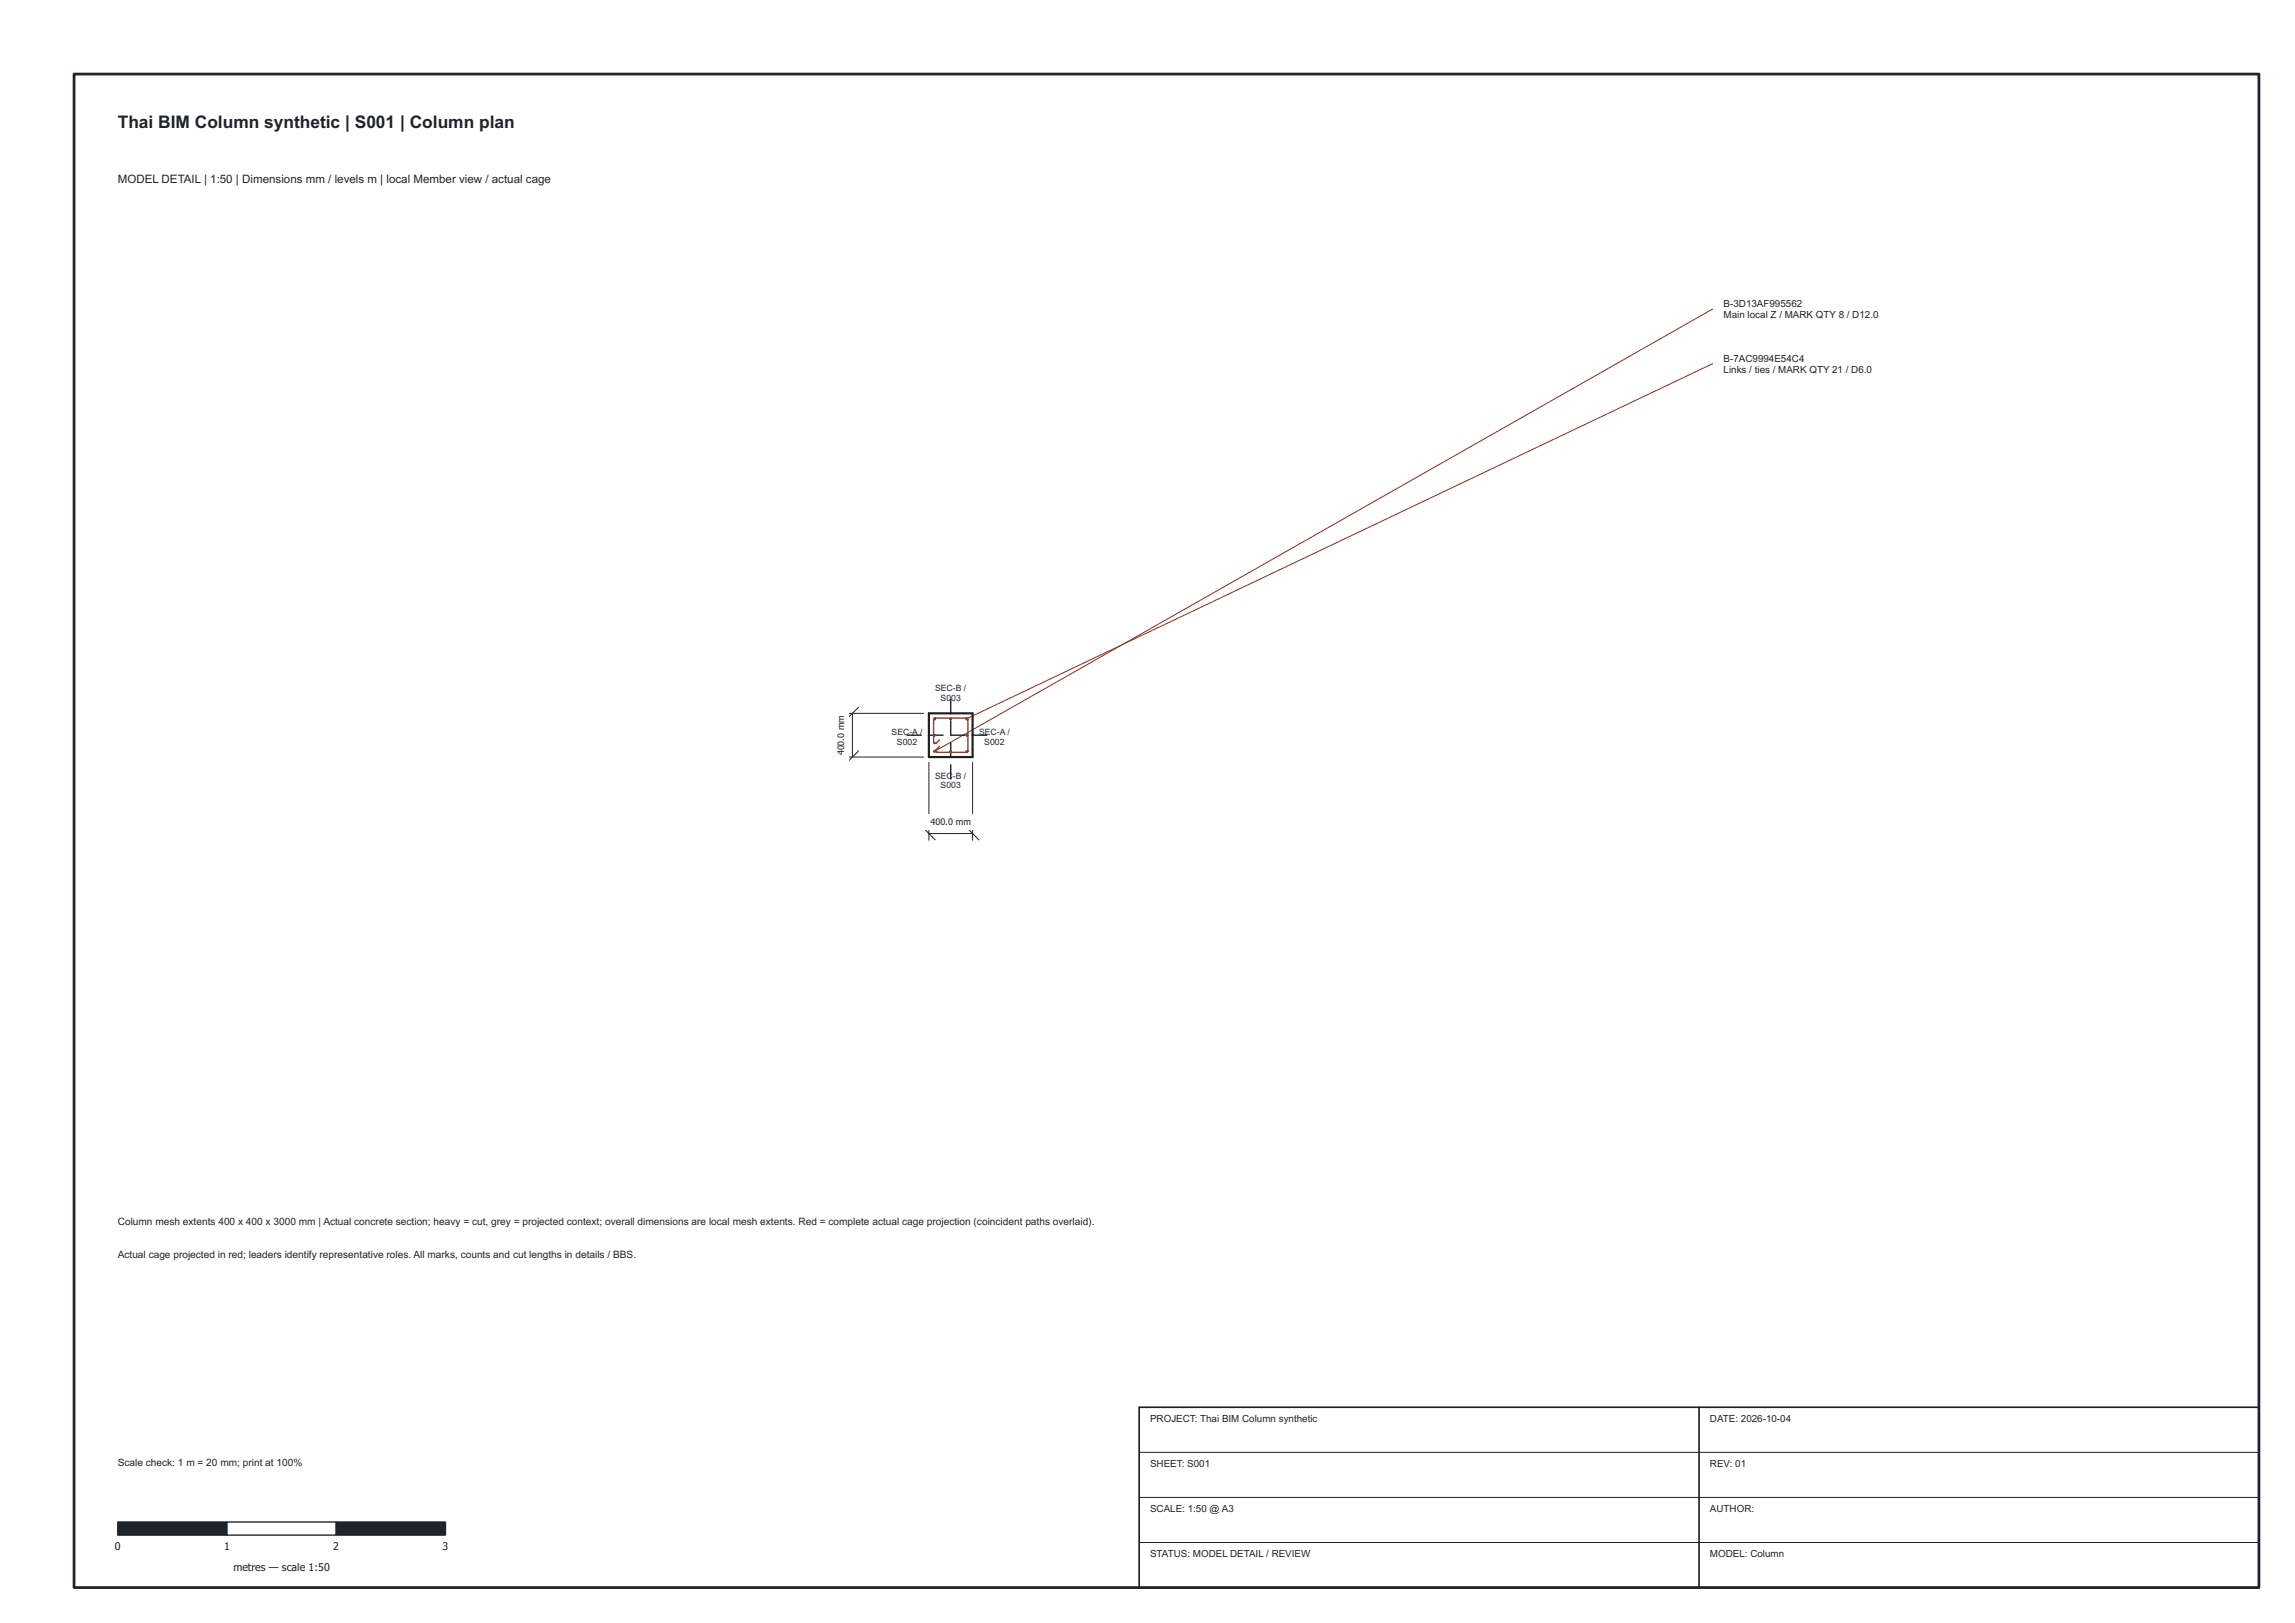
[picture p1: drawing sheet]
<svg xmlns="http://www.w3.org/2000/svg" width="420mm" height="297mm" viewBox="0 0 420 297" stroke-linecap="round" stroke-linejoin="round" font-family="sans-serif">
<defs><g id="words">
<text font-size="3.2" fill="#1e242c" x="21.6" y="23.4">Thai BIM Column synthetic | S001 | Column plan</text>
<text font-size="2.1" fill="#1e242c" x="21.6" y="33.5">MODEL DETAIL | 1:50 | Dimensions mm / levels m | local Member view / actual cage</text>
<g font-size="1.9" fill="#1e242c">
<text x="21.6" y="224.2">Column mesh extents 400 x 400 x 3000 mm | Actual concrete section; heavy = cut, grey = projected context; overall dimensions are local mesh extents. Red = complete actual cage projection (coincident paths overlaid).</text>
<text x="21.6" y="230.2">Actual cage projected in red; leaders identify representative roles. All marks, counts and cut lengths in details / BBS.</text>
<text x="21.6" y="268.2">Scale check: 1 m = 20 mm; print at 100%</text>
<text x="21" y="283.7">0</text>
<text x="41" y="283.7">1</text>
<text x="42.7" y="287.5">metres — scale 1:50</text>
<text x="61" y="283.7">2</text>
<text x="81" y="283.7">3</text>
</g>
<g font-size="1.8" fill="#1e242c">
<text x="315.6" y="56.2">B-3D13AF995562</text>
<text x="315.6" y="58.2">Main local Z / MARK QTY 8 / D12.0</text>
<text x="315.6" y="66.2">B-7AC9994E54C4</text>
<text x="315.6" y="68.2">Links / ties / MARK QTY 21 / D6.0</text>
<text x="210.6" y="260.2">PROJECT: Thai BIM Column synthetic</text>
<text x="313.1" y="260.2">DATE: 2026-10-04</text>
<text x="210.6" y="268.4">SHEET: S001</text>
<text x="313.1" y="268.4">REV: 01</text>
<text x="210.6" y="276.7">SCALE: 1:50 @ A3</text>
<text x="313.1" y="276.7">AUTHOR:</text>
<text x="210.6" y="284.9">STATUS: MODEL DETAIL / REVIEW</text>
<text x="313.1" y="284.9">MODEL: Column</text>
</g>
<g font-size="1.6" fill="#1e242c">
<text x="171.2" y="126.5">SEC-B /</text>
<text x="172.2" y="128.3">S0</text>
<text x="174.1" y="128.3">03</text>
<text x="163.2" y="134.5">SEC-A /</text>
<text x="164.2" y="136.3">S002</text>
<text x="179.2" y="134.5">SEC-A /</text>
<text x="180.2" y="136.3">S002</text>
<text x="154.6" y="138.3" transform="rotate(-90 154.6 138.3)">400.0 mm</text>
<text x="171.2" y="142.5">SEC</text>
<text x="174.5" y="142.5">-B /</text>
<text x="172.2" y="144.3">S003</text>
<text x="170.4" y="151.1">400.0 mm</text>
</g>
</g></defs>
<path d="M313.6 56.6l-142.5 80.9M313.6 66.6l-136.5 64.9" fill="none" stroke="#8c301b" stroke-width=".18"/>
<path d="M208.6 265.8h205M208.6 274.1h205M208.6 282.3h205" fill="none" stroke="#202020" stroke-width=".18"/>
<path d="M166.1 134.6h2.6M170.1 134.6h2.6M174.1 132v2.6h2.6M174.1 128v2.6M174.1 136v2.6M174.1 140v2.6M178.1 134.6h2.6" fill="none" stroke="#202020" stroke-width=".25"/>
<g fill="none" stroke="#8c301b" stroke-width=".25">
<path d="M171 131.5l-.1 .1M171 131.5v4.4l.3 .1 .7-.6M171 131.5h6.1M171 131.5h.1M171 131.5l.2 .2-.2-.1M172 136.6l-.6 .7 .1 .4 5.6-.1M177.1 131.5h.1M177.1 131.5l-.2 .2h.2v-.2M177.1 137.6h.1M177.1 137.6v-.2l-.2 .1 .2 .1M177.1 131.5v6.1"/>
<circle cx="171.1" cy="134.6" r=".12"/>
<circle cx="171.1" cy="137.5" r=".12"/>
<circle cx="174.1" cy="137.5" r=".12"/>
<circle cx="174.1" cy="131.6" r=".12"/>
<circle cx="177" cy="134.6" r=".12"/>
</g>
<path d="M170.1 130.6h8v8h-8z" fill="none" stroke="#202020" stroke-width=".4"/>
<path d="M208.6 257.6h205v33h-205zM311.1 257.6v33" fill="none" stroke="#202020" stroke-width=".3"/>
<path d="M21.6 278.6h20v2.4h-20z" fill="#1e242c" stroke="#1e242c" stroke-width=".25"/>
<path d="M41.6 278.6h20v2.4h-20z" fill="#fff" stroke="#1e242c" stroke-width=".25"/>
<path d="M61.6 278.6h20v2.4h-20z" fill="#1e242c" stroke="#1e242c" stroke-width=".25"/>
<path d="M170.1 139.6v14.2M178.1 139.6v14.2M168.9 151.4l2.3 2.3M170.1 152.6h8M176.9 151.4l2.3 2.3" fill="none" stroke="#1e242c" stroke-width=".18"/>
<path d="M167.6 149h12.9v2.8h-12.9z" fill="#fff"/>
<path d="M154.9 138.6h14.2M154.9 130.6h14.2M156.1 130.6v8M157.2 137.4l-2.3 2.3M157.2 129.4l-2.3 2.3" fill="none" stroke="#1e242c" stroke-width=".18"/>
<path d="M152.5 128.1h2.8v12.9h-2.8z" fill="#fff"/>
<path d="M13.6 13.6h400v277h-400z" fill="none" stroke="#1e242c" stroke-width=".5"/>
<use href="#words"/>
</svg>
